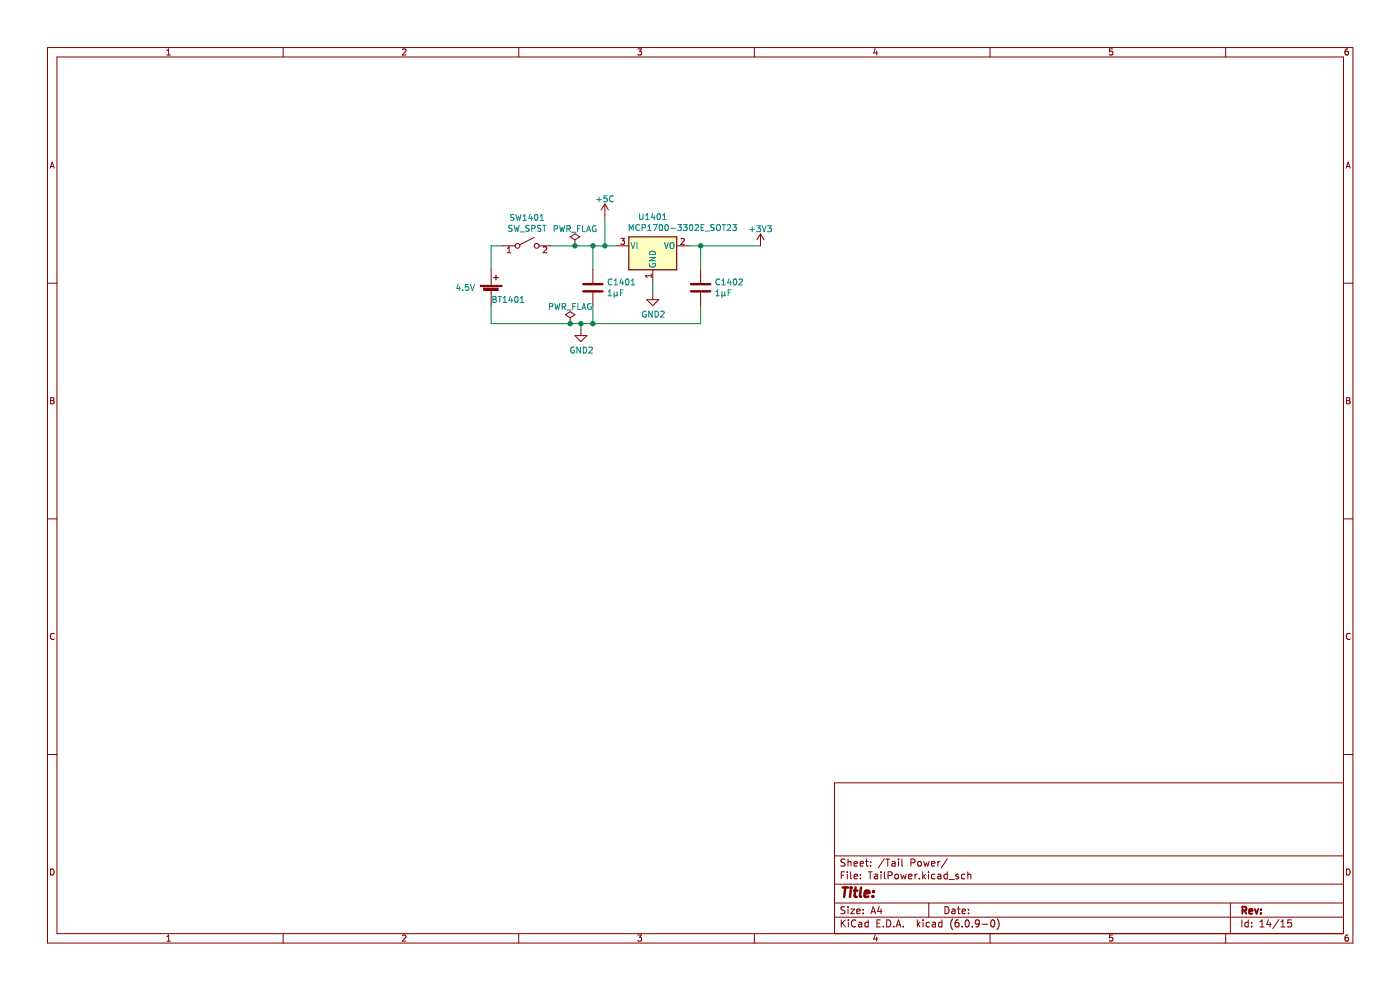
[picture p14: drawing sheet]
<svg xmlns="http://www.w3.org/2000/svg" width="297mm" height="210mm" viewBox="0 0 297 210" stroke-linecap="round" stroke-linejoin="round" font-family="sans-serif">
<path d="M.1 .1h296.9v209.9h-296.9z" fill-rule="evenodd" fill="#fff" stroke="#fff" stroke-width=".21"/>
<g fill="none" stroke="#840000" stroke-width=".21">
<path d="M10.1 10.1h276.9v189.9h-276.9zM12.1 12.1h272.9v185.9h-272.9zM35.4 11.7h.7M35.4 10.7l.4-.3v1.3M60.1 10.1v2M85.4 10.5l.5-.1 .2 .3-.8 1h.8M110.1 10.1v2M135.3 10.4h.8l-.4 .5 .4 .1v.6l-.2 .1-.6-.1M160 10.1v2M185.7 10.3l-.3 .9h.8M186 10.8v.9M210 10.1v2"/>
<path d="M236 10.4h-.6l-.1 .6 .7-.1v.7l-.2 .1-.5-.1M260 10.1v2M286 10.4h-.4l-.2 .3-.1 .7 .3 .3 .4-.1v-.7h-.4l-.3 .2M10.6 35.7l.5-1.3 .4 1.3M10.8 35.3h.6M285.6 35.7l.4-1.3 .4 1.3M285.7 35.3h.6M104.2 57.2v3.3M106.7 52.1h2.6M107.6 53.6h.8M107.6 52.7l.4-.4v1.3M113.3 50.4l-3 1.5"/>
<path d="M114.4 52.1h2.5M115.3 52.5l.4-.2 .3 .4-.8 .9h.8M121 50.2l1-.6 1 .6-1 .7zM122 52.1h.1M122 50.9v1.2M125.8 57.2v2.8M128.3 43.3l-.7 1.2M128.3 43.3v2.5M128.3 43.3l.8 1.2M130.9 52.1h2.5M131.7 50.6h.8l-.4 .4 .3 .2v.5l-.2 .1-.5-.1M138.2 58.1v.8"/>
<path d="M138.2 58.5h-1.3l.4 .4M138.5 57.2v2.6M143.6 52.1h2.5M144.5 50.7l.4-.1 .3 .3-.8 .9h.8M148.6 57.2v2.8M161.3 49.6l-.7 1.3M161.3 49.6v2.5M161.3 49.6l.8 1.3M10.1 60.1h2M104.2 61.5v3.3M119.9 66.7l1.1-.6 1 .6-1 .7zM121 68.7h.1"/>
<path d="M121 67.4v1.3M122 71.2h2.5l-1.3 1.3zM123.2 69.9v1.3M125.8 62.1v2.7M137.2 63.6h2.5l-1.2 1.2zM138.5 62.3v1.3M148.6 62.1v2.7M285 60.1h2M10.7 84.4h.5l.2 .2-.2 .4 .2 .1 .1 .3-.3 .3h-.5zM10.7 85h.5M285.7 84.4h.4l.3 .2-.3 .4 .3 .1v.3l-.2 .3h-.5zM285.7 85h.4"/>
<path d="M10.1 110.1h2M285 110.1h2M11.5 134.5a.58 .58 0 0 0-.8 .5 .58 .58 0 0 0 .8 .5M286.4 134.5a.58 .58 0 0 0-.8 .5 .58 .58 0 0 0 .8 .5M10.1 160.1h2M285 166.1h-108v31.9M285 160.1h2M10.7 184.3a.66 .66 0 0 1 .8 .7 .66 .66 0 0 1-.8 .6zM35.4 198.7l.4-.4v1.3M35.4 199.6h.7M60.1 198v2M85.4 198.5l.5-.2 .2 .4-.8 .9h.8"/>
<path d="M110.1 198v2M135.3 198.3h.8l-.4 .5 .4 .2v.5l-.2 .1-.6-.1M160 198v2M177 194.5h108M177 191.5h108M177 187.6h108M177 181.6h108M178.5 185.6h.5M178.5 195.1v1.5M178.7 195.8l.6 .8M179.2 184.9h-.7v1.5M179.3 192.4l-.6-.1-.2 .2v.4l.6 .3 .2 .3-.3 .3h-.6"/>
<path d="M179.3 182.3l-.6-.1-.2 .2v.4l.6 .3 .2 .3-.3 .3h-.6M179.3 195.1l-.8 .9M179.8 184.9v.2M179.8 185.4v1M179.9 182.2v1.5M179.9 192.3v.2M179.9 192.8v1M179.9 182.9l.2-.2 .4 .1v.9M180 195.1v.2M180 195.6v1M180.5 192.8h.8l-.8 1h.8M180.5 184.9v1.3l.2 .2"/>
<path d="M181.2 185.9l.7-.1-.1-.3-.4-.1-.2 .2 .1 .8h.5M181.2 183.2l.7-.1-.1-.3-.4-.1-.2 .2 .1 .8h.5M181.5 195.3a.71 .71 0 0 0-.9 .5 .71 .71 0 0 0 .7 .8l.2-.1M181.8 193.3l.7-.1-.1-.3-.4-.1-.2 .2v.8h.6M182.2 195.7h.6v.9M182.5 183.2l.7-.1-.1-.3-.4-.1-.2 .2v.8h.6M182.5 186.3v.1M182.5 185.5v.1M182.8 196l-.5 .1-.2 .2 .2 .3h.5M183.1 193.7v.1M183.1 192.9v.1M183.6 182.7h.6"/>
<path d="M183.8 182.2v1.3l.4 .2M184.2 195.7l-.4-.1-.3 .3 .1 .7h.6M184.2 195.1v1.5M184.2 184.9h.8M184.6 184.9v1.5M184.7 183.6v.1M184.7 182.8v.1M184.8 193.8l.5-1.5 .5 1.5M184.9 193.4h.7M185.5 185.5h.6l.1 .9M185.7 198.3l-.3 .9h.8M186 198.8v.8"/>
<path d="M186 195.8h.5M186.2 185.8l-.5 .1-.2 .2 .2 .3h.5M186.5 192.3l-.3 1h.9M186.8 195.1h-.8v1.5h.8M186.9 184.9v.2M186.9 185.4v1M186.9 192.8v1M187.4 196.5v.1M187.6 184.9v1.3l.2 .2M187.6 182.2l-1.3 1.9M187.9 182.2h.9M188.1 195.1a.76 .76 0 0 1 .9 .8 .76 .76 0 0 1-.9 .7z"/>
<path d="M188.3 182.2v1.5M188.4 185.7l.7-.1 .2-.2-.1-.3-.8-.2v1.5M189.3 182.8h.5l.1 .9M189.6 196.5v.1M189.9 185.6l.2-.2 .4 .2 .1 .5-.1 .3h-.4l-.2-.1zM189.9 183.1l-.5 .1-.2 .2 .2 .3h.5M190.1 196.6l.5-1.5 .5 1.5M190.3 196.2h.7M190.6 182.2v.2M190.6 182.7v1M191.1 185.4l.3 1 .3-.7 .3 .7 .3-1M191.3 182.2v1.3l.2 .2"/>
<path d="M191.6 196.5v.1M192.8 185.9l.7-.1-.1-.3-.4-.1-.2 .2v.8h.6M193.3 183l.7-.1 .1-.2-.1-.3-.7-.2v1.5M194.1 185.4v1M194.5 185.4l-.4 .3M194.6 195.1v1.5M194.8 182.9l.2-.2 .4 .2 .1 .5-.2 .3h-.3l-.2-.1zM194.8 196.1l.4 .5M195 186.3v.1M195.2 195.6l-.6 .6M195.8 184.9v1.5M195.8 195.1v.2"/>
<path d="M195.8 195.6v1M195.9 185.9l.4 .5M196 182.7l.3 1 .2-.7 .3 .7 .3-1M196.3 185.4l-.5 .6M197 184.9v.2M197 185.4v1M197 191.5v3M197.2 195.7l-.4-.1-.3 .3 .1 .7h.6M197.6 183.2l.7-.1v-.3l-.5-.1-.2 .2 .1 .8h.6M197.8 195.7h.6l.1 .9M198.3 185.5l-.4-.1-.3 .3 .2 .7h.5M198.5 196l-.5 .1-.2 .2 .2 .3h.5"/>
<path d="M199 185.5h.5l.1 .9M199 182.7v1M199.4 182.7l-.4 .3M199.6 185.8l-.5 .1-.2 .2 .2 .3h.5M199.8 195.7l-.4-.1-.3 .3 .2 .7h.5M199.8 195.1v1.5M200.5 192.3a.76 .76 0 0 1 .8 .8 .76 .76 0 0 1-.8 .7zM201 185.5l-.5-.1-.2 .3 .1 .7h.6M201 184.9v1.5M201 182.2l-1.3 1.9M201.3 186.6h1.2M202 192.9h.5l.1 .9"/>
<path d="M202.1 194.9a1.72 1.72 0 0 0 0 2.3M202.6 193.2l-.5 .1-.2 .2 .2 .3h.5M203.1 192.8h.6M203.3 192.3v1.3l.4 .2M203.3 195.1l-.4 .1a1.01 1.01 0 0 0 0 1.4l.5-.1 .1-.5-.3-.3-.4 .1-.2 .2M203.3 185.5l-.3-.1-.2 .2v.3l.5 .1v.4h-.5M204.1 193.3l.7-.1-.1-.3-.4-.1-.2 .2 .1 .8h.5M204.1 196.5v.1M204.7 185.5l-.4-.1-.3 .3 .1 .7h.6M204.9 195.3l.2-.2a.8 .8 0 0 1 .5 .8 .8 .8 0 0 1-.5 .7l-.4-.5zM205.3 185.6l.2-.2 .4 .1 .1 .9M205.3 184.9v1.5"/>
<path d="M205.5 193.7v.1M205.5 192.9v.1M206.2 196.5v.1M207.7 195.8l-.2 .3-.5-.1-.1-.2v-.4l.3-.3h.3l.2 .3a1 1 0 0 1-.4 1.2h-.3M208.4 196.1h1.1M210 198v2M210.3 195.3l.2-.2a.8 .8 0 0 1 .6 .8 .8 .8 0 0 1-.6 .7l-.3-.5zM211.5 194.9a1.72 1.72 0 0 1 0 2.3M236 198.3h-.6l-.1 .7 .7-.1v.6l-.2 .1-.5-.1M260 198v2M261 191.5v6.5M263.4 195.1v1.5"/>
<path d="M264.8 195.7l-.4-.1-.3 .3 .1 .7h.6M264.8 195.1v1.5M265.5 196.5v.1M265.5 195.7v.1M267.3 196.6h.9M267.3 195.6l.4-.5v1.5M269.1 195.1l-.4 1h1M269.4 195.6v1M271.3 195.1l-1.3 1.9M271.7 196.6h.9M271.7 195.6l.5-.5v1.5M273.9 195.1h-.7v.7l.2-.1 .5 .1 .1 .2-.1 .5-.2 .1-.5-.1"/>
<path d="M285.7 184.3a.66 .66 0 0 1 .7 .7 .66 .66 0 0 1-.7 .6zM286 198.3l-.4 .1-.2 .2-.1 .8 .3 .2 .4-.1v-.6l-.4-.1-.3 .3"/>
<circle cx="109.8" cy="52.1" r=".51"/>
<circle cx="113.8" cy="52.1" r=".51"/>
</g>
<path d="M263.6 193.1l.7-.1 .1-.2v-.3l-.8-.2v1.5M263.9 193.1l.5 .7M265 193.3l.7-.1-.1-.3-.4-.1-.2 .2 .1 .8h.5M266.2 192.8l.4 1 .3-1M267.5 193.7v.1M267.5 192.9v.1" fill="none" stroke="#840000" stroke-width=".39"/>
<path d="M178.7 188.3h1.2M179.3 188.3l-.2 2M180.5 188.9l-.2 1.4M180.6 188.3l-.1 .1M181.1 188.9h.8M181.5 188.3l-.2 1.7 .1 .2 .3 .1M182.7 188.3l-.3 1.7 .3 .3M183.4 189.6l1-.2v-.4l-.6-.1-.3 .3v1h.7M185.2 190.1v.2M185.3 189v.2" fill="none" stroke="#840000" stroke-width=".52"/>
<path d="M133.4 50.2h10.2v7h-10.2z" fill-rule="evenodd" fill="#ffffc2" stroke="#ffffc2" stroke-width=".25"/>
<path d="M106.7 52.1h-2.5v5.1M116.9 52.1h14M125.8 52.1v5.1M128.3 45.8v6.3M138.5 59.8v2.5M146.1 52.1h15.2M148.6 52.1v5.1M104.2 64.8v3.9h44.4v-3.9M123.2 68.7v1.2M125.8 64.8v3.9" fill="none" stroke="#008400" stroke-width=".21"/>
<path d="M123.7 61.8h4.1M123.7 60.3h4.1M146.6 61.8h4.1M146.6 60.3h4.1" fill="none" stroke="#840000" stroke-width=".51"/>
<g fill="none" stroke="#008484" stroke-width=".21">
<path d="M108.6 47.9h-.6v.4l.5 .2 .1 .3-.2 .3-.5-.1M109 45.5h-.5l-.2 .2 .1 .3 .6 .3v.3l-.7 .1M109.1 47.8l.3 1.3 .2-.9 .2 .9 .3-1.3M109.5 45.5l.3 1.3 .2-1 .2 1 .3-1.3M110.3 49.2h1M111 46.8h.7M111 45.8l.3-.3v1.3M112.3 47.9h-.7v.4l.5 .2 .2 .3-.3 .3-.5-.1M112.5 45.4l-.3 .9h.8M112.8 45.9v.9M112.8 48.5l.6-.1 .1-.5-.7-.1v1.3M113.5 45.6l.2-.1a.68 .68 0 0 1 .4 .6 .68 .68 0 0 1-.4 .7l-.3-.5z"/>
<path d="M114.6 46.8h.7M114.6 45.8l.4-.3v1.3M114.7 47.9l-.4-.1-.3 .2 .1 .3 .6 .3v.3l-.7 .1M115.1 47.8h.7M115.5 47.8v1.3M117.6 48.5h.6v-.5l-.6-.1v1.2M118.7 47.9l.3 1.2 .2-.9 .3 .9 .3-1.2M120.3 48.5h.6v-.5l-.6-.1v1.2M120.6 48.5l.4 .6M121.2 49.3h1M122.5 48.5h.4M123.1 47.9h-.6v1.2"/>
<path d="M123.6 47.9v1.2h.6M124.4 49.1l.5-1.2 .4 1.2M124.6 48.8h.6M126.4 47.9a.58 .58 0 0 0-.8 .6 .58 .58 0 0 0 .8 .5v-.4h-.2M126.6 42.3h1M127.1 41.8v1M128.8 41.5h-.6l-.1 .6h.6l.1 .6-.2 .1-.5-.1M129.8 59.3a.56 .56 0 0 0-.8 .5 .56 .56 0 0 0 .8 .5M130.1 41.7a.56 .56 0 0 0-.8 .5 .56 .56 0 0 0 .8 .5M130.3 59.5l.4-.3v1.2M131.8 59.1l-.3 .9h.8M132.1 59.6v.8"/>
<path d="M132.8 59.3l.2-.1a.68 .68 0 0 1 .5 .6 .68 .68 0 0 1-.5 .6l-.3-.4zM133.5 48.9v-1.3l.4 1 .4-1v1.3M133.8 51.5l.5 1.2 .4-1.2M133.9 59.5l.4-.3v1.2M135.1 51.5v1.2M135.7 47.8a.56 .56 0 0 0-.8 .5 .56 .56 0 0 0 .8 .5M135.7 45.3v1l.2 .3h.3l.2-.3v-1M136.2 48.3l.6-.1 .1-.4-.7-.2v1.3M137 46.6h.7M137 45.7l.3-.4v1.3M137.4 48l.4-.4v1.3M137.4 48.9h.7"/>
<path d="M137.8 54.6h1.3l-1.3 .7h1.3M137.8 55.9a.58 .58 0 0 0 .6 .8 .58 .58 0 0 0 .5-.8h-.4v.2M138 53.4a.66 .66 0 0 1 .7-.1 .66 .66 0 0 1 .4 .7h-1.3zM138.5 45.2l-.3 1h.8M138.6 47.6h.8l-.5 1.3M138.8 45.7v.9M139.5 45.4l.2-.1a.68 .68 0 0 1 .4 .6 .68 .68 0 0 1-.4 .7l-.3-.5zM140 47.8l.1-.2a.68 .68 0 0 1 .5 .7 .68 .68 0 0 1-.5 .6l-.3-.5zM140.6 46.6h.7M140.6 45.7l.4-.4v1.3M140.9 51.5l.5 1.2 .4-1.2M141.2 47.8l.1-.2a.68 .68 0 0 1 .5 .7 .68 .68 0 0 1-.5 .6l-.3-.5z"/>
<path d="M142.2 51.6l.2-.1a.43 .43 0 0 1 .6 .4v.4a.42 .42 0 0 1-.4 .4 .42 .42 0 0 1-.5-.4zM142.3 48.4h1M143.8 47.6h.8l-.5 .5 .4 .1v.6l-.2 .1-.5-.1M145 47.6h.8l-.5 .5 .4 .1v.6l-.2 .1-.5-.1M146.4 47.8l.1-.2a.68 .68 0 0 1 .5 .7 .68 .68 0 0 1-.5 .6l-.3-.5zM147.5 47.8l.4-.2 .3 .4-.8 .9h.8M148.7 48.2h.4M149.3 47.6h-.6v1.3h.6M149.6 49h.9M151.5 47.7l-.7 .1v.3l.6 .3 .1 .3-.2 .2h-.5M152 47.8l.3-.2a.43 .43 0 0 1 .5 .5v.4a.42 .42 0 0 1-.4 .4 .42 .42 0 0 1-.4-.4zM152.7 59.3a.56 .56 0 0 0-.8 .5 .56 .56 0 0 0 .8 .5"/>
<path d="M153.1 59.5l.4-.3v1.2M153.2 47.6h.7M153.6 47.6v1.3M154.3 47.8l.5-.2 .2 .4-.8 .9h.8M154.7 59.1l-.3 .9h.7M155 59.6v.8M155.4 47.6h.8l-.4 .5 .4 .1v.6l-.2 .1-.6-.1M155.7 59.3l.2-.1a.68 .68 0 0 1 .4 .6 .68 .68 0 0 1-.4 .6l-.3-.4zM156.8 59.3l.5-.1 .2 .3-.8 .9h.8M159.1 48.7h1M159.6 48.2v.9M160.5 47.9h.8l-.4 .5 .4 .1v.5l-.2 .1-.6-.1"/>
<path d="M161.7 47.9l.4 1.2 .4-1.2M162.8 47.9h.8l-.4 .5 .4 .1v.5l-.2 .1-.6-.1M97.2 60.3l-.3 .9h.8M97.5 60.8v.8M98.2 61.5v.1M99.4 60.3h-.6l-.1 .6h.6l.1 .6-.2 .1-.5-.1M99.8 60.3l.4 1.3 .4-1.3M104.6 62.9h.4l.2 .2-.2 .4 .2 .1 .1 .3-.2 .2h-.5zM104.6 63.5h.4M105.7 62.9h.7M106 62.9v1.2M106.8 64.1h.7"/>
<path d="M106.8 63.2l.3-.3v1.2M108.3 62.8l-.3 .9h.7M108.6 63.3v.8M109.3 63l.2-.1a.68 .68 0 0 1 .4 .6 .68 .68 0 0 1-.4 .6l-.3-.4zM110.4 64.1h.7M110.4 63.2l.3-.3v1.2M116.5 65h.6l.1-.5-.7-.1v1.3M117.7 64.4l.3 1.3 .2-1 .3 1 .3-1.3M119.3 65h.6v-.5l-.6-.1v1.3M119.6 65l.4 .7M120.2 65.8h1M121.5 65h.4"/>
<path d="M121.8 73.7a.58 .58 0 0 0-.7 .6 .58 .58 0 0 0 .8 .5v-.5h-.3M122.1 64.4h-.6v1.3M122.6 64.4v1.3h.6M123.1 73.6v1.3l-.7-1.3v1.3M123.4 65.7l.5-1.3 .4 1.3M123.6 65.3h.6M123.7 73.6a.64 .64 0 0 1 .8 .7 .64 .64 0 0 1-.8 .6zM124.9 73.7l.5-.1 .3 .4-.8 .9h.8M125.4 64.4a.58 .58 0 0 0-.8 .6 .58 .58 0 0 0 .8 .5v-.4h-.2M129 62.8h.7M129 61.8l.4-.3v1.3M130.3 60.4h.7"/>
<path d="M130.3 62.6l.2 .2 .4-.2M130.3 61.9v1.3M130.9 62.6l.2 .2M130.9 61.9v.7M131.6 62.1h.4M132.2 61.5h-.6v1.3M133.9 60.4h.7M137 66.1a.58 .58 0 0 0-.7 .6 .58 .58 0 0 0 .8 .5v-.5h-.3M138.4 66v1.3l-.8-1.3v1.3M139 66a.64 .64 0 0 1 .7 .6 .64 .64 0 0 1-.7 .7zM140.2 66.1l.5-.1 .2 .4-.8 .9h.8M151.9 62.8h.7"/>
<path d="M151.9 61.8l.3-.3v1.3M153.1 60.4h.8M153.1 62.6l.2 .2 .4-.2M153.1 61.9v1.3M153.7 62.6l.2 .2M153.7 61.9v.7M154.5 62.1h.4M155.1 61.5h-.6v1.3"/>
</g>
<g fill="#840000" stroke="#840000" stroke-width=".21">
<path d="M101.9 60.5h4.6v.3h-4.6z" fill-rule="evenodd"/>
<path d="M102.6 61.1h3.1v.5h-3.1z" fill-rule="evenodd"/>
</g>
<path d="M104.7 58.9h1M105.2 58.4v1M133.4 50.2h10.2v7h-10.2z" fill="none" stroke="#840000" stroke-width=".25"/>
<g fill="#008400" stroke="#008400" stroke-width=".21">
<circle cx="148.6" cy="52.1" r=".46"/>
<circle cx="121" cy="68.7" r=".46"/>
<circle cx="123.2" cy="68.7" r=".46"/>
<circle cx="125.8" cy="68.7" r=".46"/>
<circle cx="122" cy="52.1" r=".46"/>
<circle cx="125.8" cy="52.1" r=".46"/>
<circle cx="128.3" cy="52.1" r=".46"/>
</g>
</svg>
